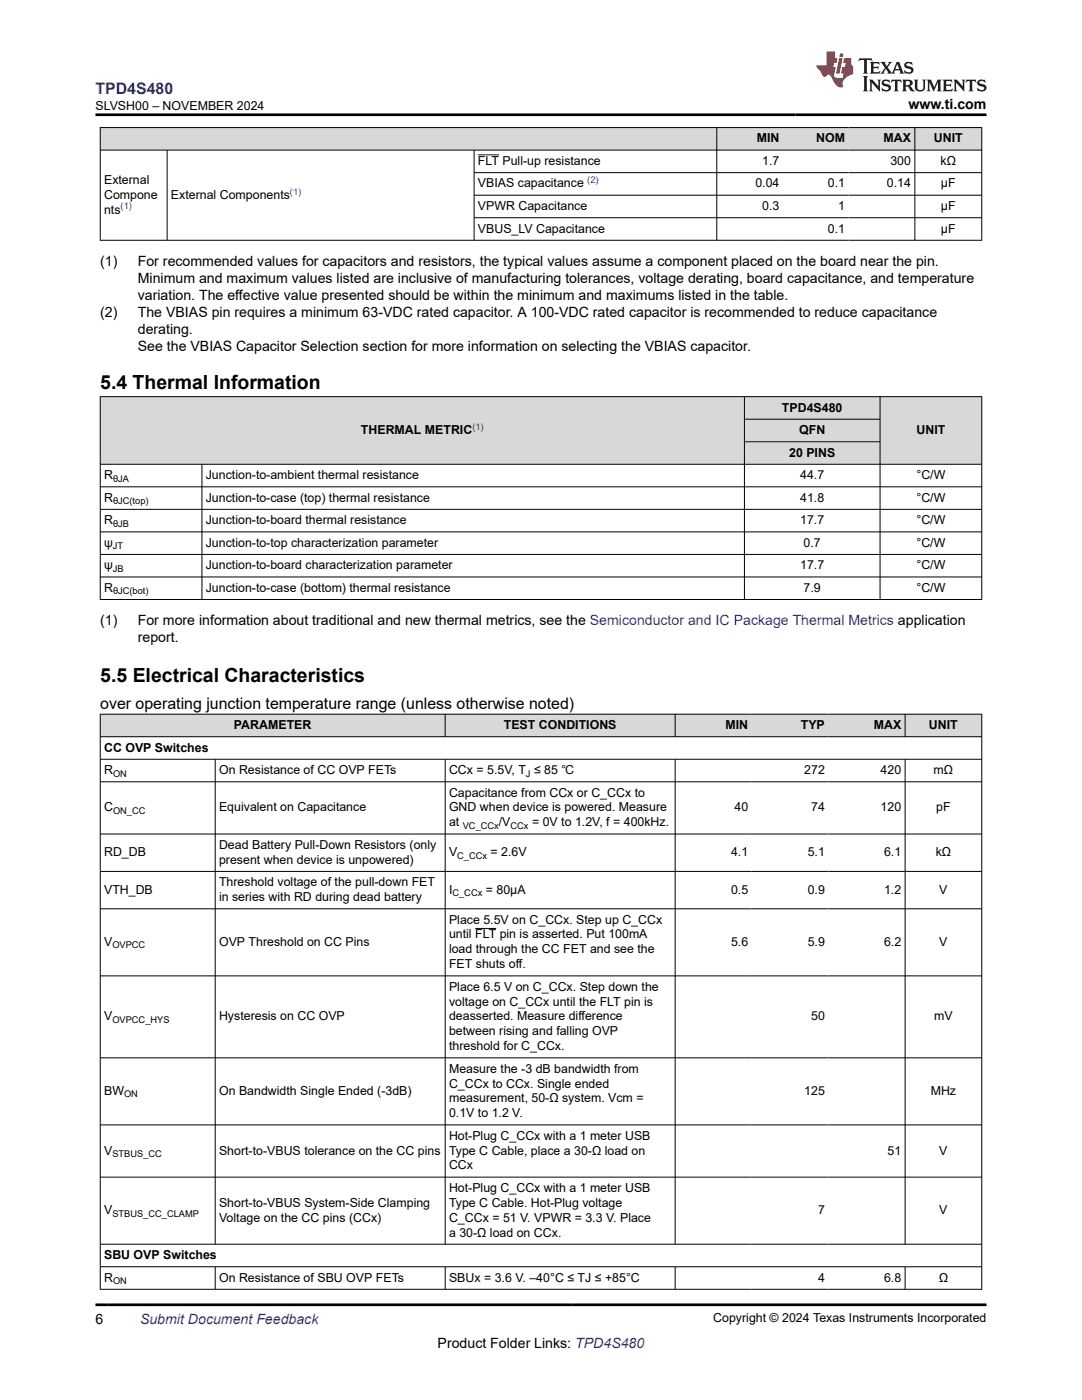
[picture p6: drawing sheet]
<svg xmlns="http://www.w3.org/2000/svg" width="216mm" height="279mm" viewBox="0 0 216 279" stroke-linecap="round" stroke-linejoin="round" font-family="sans-serif">
<defs><g id="words">
<g font-size="3.9">
<text x="20" y="77.5">5.4 Thermal Information</text>
<text x="20" y="136">5.5 Electrical Characteristics</text>
</g>
<text font-size="3.2" fill="#00f" x="19.1" y="18.7">TPD4S480</text>
<text font-size="3.2" x="20" y="141.5">over operating junction temperature range (unless otherwise noted)</text>
<g font-size="2.8">
<text x="181.3" y="21.8">www.ti.com</text>
<text x="20" y="53.1">(1)</text>
<text x="27.5" y="53.1">For recommended values for capacitors and resistors, the typical values assume a component placed on the board near the pin.</text>
<text x="27.5" y="56.5">Minimum and maximum values listed are inclusive of manufacturing tolerances, voltage derating, board capacitance, and temperature</text>
<text x="27.5" y="59.9">variation. The effective value presented should be within the minimum and maximums listed in the table.</text>
<text x="20" y="63.3">(2)</text>
<text x="27.5" y="63.3">The VBIAS pin requires a minimum 63-VDC rated capacitor. A 100-VDC rated capacitor is recommended to reduce capacitance</text>
<text x="27.5" y="66.7">derating.</text>
<text x="27.5" y="70">See the VBIAS Capacitor Selection section for more information on selecting the VBIAS capacitor.</text>
<text x="20" y="124.8">(1)</text>
<text x="27.5" y="124.8">For more information about traditional and new thermal metrics, see the Semiconductor and IC Package Thermal Metrics application</text>
<text x="27.5" y="128.2">report.</text>
<text x="19.1" y="264.2">6</text>
<text x="87.3" y="269">Product Folder Links: TPD4S480</text>
</g>
<text font-size="2.8" fill="#00f" x="27.9" y="264.2">Submit Document Feedback</text>
<g font-size="2.5">
<text x="19.1" y="21.9">SLVSH00 – NOVEMBER 2024</text>
<text x="151" y="28.4">MIN</text>
<text x="162.9" y="28.4">NOM</text>
<text x="176.3" y="28.4">MAX</text>
<text x="186.3" y="28.4">UNIT</text>
<text x="95.4" y="32.9">FLT Pull-up resistance</text>
<text x="152.1" y="32.9">1.7</text>
<text x="177.7" y="32.9">300</text>
<text x="187.7" y="32.9">kΩ</text>
<text x="20.8" y="36.7">External</text>
<text x="20.8" y="39.7">Compone</text>
<text x="34.1" y="39.7">External Components</text>
<text x="95.4" y="37.4">VBIAS capacitance</text>
<text x="95.4" y="41.9">VPWR Capacitance</text>
<text x="150.7" y="37.4">0.04</text>
<text x="152.1" y="41.9">0.3</text>
<text x="165.2" y="37.4">0.1</text>
<text x="167.3" y="41.9">1</text>
<text x="177" y="37.4">0.14</text>
<text x="187.8" y="37.4">µF</text>
<text x="187.8" y="41.9">µF</text>
<text x="20.8" y="42.6">nts</text>
<text x="95.4" y="46.4">VBUS_LV Capacitance</text>
<text x="165.2" y="46.4">0.1</text>
<text x="187.8" y="46.4">µF</text>
<text x="156" y="82.1">TPD4S480</text>
<text x="72" y="86.6">THERMAL METRIC</text>
<text x="159.5" y="86.6">QFN</text>
<text x="182.9" y="86.6">UNIT</text>
<text x="20.8" y="95.6">R</text>
<text x="41.1" y="95.6">Junction-to-ambient thermal resistance</text>
<text x="157.5" y="91.1">20 PINS</text>
<text x="159.7" y="95.6">44.7</text>
<text x="182.9" y="95.6">°C/W</text>
<text x="20.8" y="100.1">R</text>
<text x="41.1" y="100.1">Junction-to-case (top) thermal resistance</text>
<text x="159.7" y="100.1">41.8</text>
<text x="182.9" y="100.1">°C/W</text>
<text x="20.8" y="104.6">R</text>
<text x="41.1" y="104.6">Junction-to-board thermal resistance</text>
<text x="159.7" y="104.6">17.7</text>
<text x="182.9" y="104.6">°C/W</text>
<text x="20.8" y="109.1">ψ</text>
<text x="20.8" y="113.6">ψ</text>
<text x="41.1" y="109.1">Junction-to-top characterization parameter</text>
<text x="41.1" y="113.6">Junction-to-board characterization parameter</text>
<text x="159.7" y="113.6">17.7</text>
<text x="160.4" y="109.1">0.7</text>
<text x="182.9" y="109.1">°C/W</text>
<text x="182.9" y="113.6">°C/W</text>
<text x="20.8" y="118.1">R</text>
<text x="41.1" y="118.1">Junction-to-case (bottom) thermal resistance</text>
<text x="160.4" y="118.1">7.9</text>
<text x="182.9" y="118.1">°C/W</text>
<text x="20.8" y="150">CC OVP Switches</text>
<text x="46.7" y="145.5">PARAMETER</text>
<text x="100.5" y="145.5">TEST CONDITIONS</text>
<text x="144.8" y="145.5">MIN</text>
<text x="159.8" y="145.5">TYP</text>
<text x="174.3" y="145.5">MAX</text>
<text x="185.4" y="145.5">UNIT</text>
<text x="20.8" y="154.5">R</text>
<text x="43.7" y="154.5">On Resistance of CC OVP FETs</text>
<text x="89.6" y="154.5">CCx = 5.5V, T ≤ 85 ℃</text>
<text x="160.5" y="154.5">272</text>
<text x="175.7" y="154.5">420</text>
<text x="186.3" y="154.5">mΩ</text>
<text x="20.8" y="161.9">C</text>
<text x="43.7" y="161.9">Equivalent on Capacitance</text>
<text x="89.6" y="159">Capacitance from CCx or C_CCx to</text>
<text x="89.6" y="161.9">GND when device is powered. Measure</text>
<text x="146.6" y="161.9">40</text>
<text x="161.9" y="161.9">74</text>
<text x="175.7" y="161.9">120</text>
<text x="186.8" y="161.9">pF</text>
<text x="89.6" y="164.9">at</text>
<text x="99.5" y="164.9">/V</text>
<text x="106.2" y="164.9">= 0V to 1.2V, f = 400kHz.</text>
<text x="20.8" y="170.9">RD_DB</text>
<text x="43.7" y="169.4">Dead Battery Pull-Down Resistors (only</text>
<text x="43.7" y="172.4">present when device is unpowered)</text>
<text x="89.6" y="170.9">V</text>
<text x="97.9" y="170.9">= 2.6V</text>
<text x="145.9" y="170.9">4.1</text>
<text x="161.2" y="170.9">5.1</text>
<text x="176.4" y="170.9">6.1</text>
<text x="186.7" y="170.9">kΩ</text>
<text x="20.8" y="178.4">VTH_DB</text>
<text x="43.7" y="176.9">Threshold voltage of the pull-down FET</text>
<text x="43.7" y="179.8">in series with RD during dead battery</text>
<text x="89.6" y="178.4">I</text>
<text x="96.9" y="178.4">= 80μA</text>
<text x="145.9" y="178.4">0.5</text>
<text x="161.2" y="178.4">0.9</text>
<text x="176.4" y="178.4">1.2</text>
<text x="187.4" y="178.4">V</text>
<text x="89.6" y="184.3">Place 5.5V on C_CCx. Step up C_CCx</text>
<text x="20.8" y="188.8">V</text>
<text x="43.7" y="188.8">OVP Threshold on CC Pins</text>
<text x="89.6" y="187.3">until FLT pin is asserted. Put 100mA</text>
<text x="89.6" y="190.3">load through the CC FET and see the</text>
<text x="145.9" y="188.8">5.6</text>
<text x="161.2" y="188.8">5.9</text>
<text x="176.4" y="188.8">6.2</text>
<text x="187.4" y="188.8">V</text>
<text x="89.6" y="193.2">FET shuts off.</text>
<text x="89.6" y="197.7">Place 6.5 V on C_CCx. Step down the</text>
<text x="20.8" y="203.6">V</text>
<text x="43.7" y="203.6">Hysteresis on CC OVP</text>
<text x="89.6" y="200.7">voltage on C_CCx until the FLT pin is</text>
<text x="89.6" y="203.6">deasserted. Measure difference</text>
<text x="161.9" y="203.6">50</text>
<text x="186.4" y="203.6">mV</text>
<text x="89.6" y="206.6">between rising and falling OVP</text>
<text x="89.6" y="209.6">threshold for C_CCx.</text>
<text x="89.6" y="214.1">Measure the -3 dB bandwidth from</text>
<text x="20.8" y="218.5">BW</text>
<text x="43.7" y="218.5">On Bandwidth Single Ended (-3dB)</text>
<text x="89.6" y="217">C_CCx to CCx. Single ended</text>
<text x="89.6" y="220">measurement, 50-Ω system. Vcm =</text>
<text x="160.5" y="218.5">125</text>
<text x="185.7" y="218.5">MHz</text>
<text x="89.6" y="223">0.1V to 1.2 V.</text>
<text x="89.6" y="227.5">Hot-Plug C_CCx with a 1 meter USB</text>
<text x="20.8" y="230.4">V</text>
<text x="43.7" y="230.4">Short-to-VBUS tolerance on the CC pins</text>
<text x="89.6" y="230.4">Type C Cable, place a 30-Ω load on</text>
<text x="89.6" y="233.4">CCx</text>
<text x="177.1" y="230.4">51</text>
<text x="187.4" y="230.4">V</text>
<text x="89.6" y="237.9">Hot-Plug C_CCx with a 1 meter USB</text>
<text x="20.8" y="242.3">V</text>
<text x="43.7" y="240.8">Short-to-VBUS System-Side Clamping</text>
<text x="43.7" y="243.8">Voltage on the CC pins (CCx)</text>
<text x="89.6" y="240.8">Type C Cable. Hot-Plug voltage</text>
<text x="89.6" y="243.8">C_CCx = 51 V. VPWR = 3.3 V. Place</text>
<text x="163.2" y="242.3">7</text>
<text x="187.4" y="242.3">V</text>
<text x="20.8" y="251.3">SBU OVP Switches</text>
<text x="89.6" y="246.8">a 30-Ω load on CCx.</text>
<text x="20.8" y="255.8">R</text>
<text x="43.7" y="255.8">On Resistance of SBU OVP FETs</text>
<text x="89.6" y="255.8">SBUx = 3.6 V. –40°C ≤ TJ ≤ +85°C</text>
<text x="163.2" y="255.8">4</text>
<text x="176.4" y="255.8">6.8</text>
<text x="187.3" y="255.8">Ω</text>
<text x="142.3" y="263.9">Copyright © 2024 Texas Instruments Incorporated</text>
</g>
<g font-size="1.9" fill="#00f">
<text x="24.1" y="41.8">(1)</text>
<text x="57.9" y="38.8">(1)</text>
<text x="117.2" y="36.6">(2)</text>
<text x="94.3" y="85.8">(1)</text>
</g>
<g font-size="1.9">
<text x="22.6" y="96.1">θJA</text>
<text x="22.6" y="100.6">θJC(top)</text>
<text x="22.6" y="105.1">θJB</text>
<text x="22.5" y="109.6">JT</text>
<text x="22.5" y="114.1">JB</text>
<text x="22.6" y="118.6">θJC(bot)</text>
<text x="22.6" y="155">ON</text>
<text x="104.9" y="155">J</text>
<text x="22.6" y="162.4">ON_CC</text>
<text x="92.3" y="165.4">VC_CCx</text>
<text x="101.9" y="165.4">CCx</text>
<text x="91.2" y="171.4">C_CCx</text>
<text x="90.3" y="178.8">C_CCx</text>
<text x="22.4" y="189.3">OVPCC</text>
<text x="22.4" y="204.1">OVPCC_HYS</text>
<text x="24.7" y="219">ON</text>
<text x="22.4" y="230.9">STBUS_CC</text>
<text x="22.4" y="242.8">STBUS_CC_CLAMP</text>
<text x="22.6" y="256.3">ON</text>
</g>
</g></defs>
<g fill="#d8d8d8">
<path d="M20 25.5h175.9v4.5h-175.9z" fill-rule="evenodd"/>
<path d="M20.1 25.5h122.9v4.4h-122.9z" fill-rule="evenodd"/>
<path d="M143.1 25.5h13.1v4.4h-13.1z" fill-rule="evenodd"/>
<path d="M156.2 25.5h13.1v4.4h-13.1z" fill-rule="evenodd"/>
<path d="M169.3 25.5h13.2v4.4h-13.2z" fill-rule="evenodd"/>
<path d="M182.6 25.5h13.2v4.4h-13.2z" fill-rule="evenodd"/>
</g>
<g fill="none" stroke="#000" stroke-width=".2">
<path d="M19.9 25.5h176.1M19.9 30h176.1M20 25.4v22.6M33.3 30v18M94.6 30v18M94.6 34.5h101.4M94.6 39h101.4M95.4 30.9h4.2M143 25.4v22.6M182.6 25.4v22.6M195.9 25.4v22.6M94.6 43.5h101.4"/>
<path d="M196 48h-176.1"/>
</g>
<g fill="#d8d8d8">
<path d="M20 79.2h175.9v4.5h-175.9z" fill-rule="evenodd"/>
<path d="M20.1 79.2h128.4v13.4h-128.4z" fill-rule="evenodd"/>
<path d="M148.6 79.2h26.9v4.4h-26.9z" fill-rule="evenodd"/>
<path d="M175.7 79.2h20.1v13.4h-20.1z" fill-rule="evenodd"/>
<path d="M148.6 83.7h26.9v4.4h-26.9z" fill-rule="evenodd"/>
<path d="M148.6 88.2h26.9v4.4h-26.9z" fill-rule="evenodd"/>
</g>
<g fill="none" stroke="#000" stroke-width=".2">
<path d="M19.9 79.2h176.1M20 79.1v40.6M148.5 79.1v40.6M175.6 79.1v40.6M195.9 79.1v40.6M19.9 92.7h176.1M19.9 97.2h176.1M40.3 92.7v27M148.5 83.7h27.2M148.5 88.2h27.2M19.9 101.7h176.1M19.9 106.2h176.1"/>
<path d="M19.9 110.6h176.1M19.9 115.1h176.1M19.9 119.6h176.1"/>
</g>
<g fill="#d8d8d8">
<path d="M20 142.5h175.9v4.5h-175.9z" fill-rule="evenodd"/>
<path d="M20.1 142.6h68.7v4.4h-68.7z" fill-rule="evenodd"/>
<path d="M88.9 142.6h45.8v4.4h-45.8z" fill-rule="evenodd"/>
<path d="M134.8 142.6h15.2v4.4h-15.2z" fill-rule="evenodd"/>
<path d="M150 142.6h15.3v4.4h-15.3z" fill-rule="evenodd"/>
<path d="M165.3 142.6h15.2v4.4h-15.2z" fill-rule="evenodd"/>
<path d="M180.7 142.6h15.1v4.4h-15.1z" fill-rule="evenodd"/>
</g>
<g fill="none" stroke="#000" stroke-width=".2">
<path d="M19.9 142.5h176.1M19.9 147h176.1M19.9 151.5h176.1M19.9 156h176.1M20 142.5v114.9M42.9 151.5v96.9M88.8 142.5v4.6M88.8 151.5v96.9M134.7 142.5v4.6M134.7 151.5v96.9M180.6 142.5v4.6M180.6 151.5v96.9"/>
<path d="M195.9 142.5v114.9M19.9 166.4h176.1M19.9 173.9h176.1M19.9 181.4h176.1M19.9 194.8h176.1M94.8 185.3h4.2M19.9 211.1h176.1M19.9 224.5h176.1M19.9 234.9h176.1M19.9 248.3h176.1M19.9 252.8h176.1M19.9 257.3h176.1"/>
<path d="M42.9 252.8v4.6M88.8 252.8v4.6M134.7 252.8v4.6M180.6 252.8v4.6"/>
</g>
<path d="M171.5 11.6l-.2 .6 .5-.2h.6v.1v2.2l-.2 .4h1l-.2-.4v-2.2v-.1h.5l.6 .2-.2-.6zM173.6 12.4l.2 .3v1.6l-.2 .4h1.9l.1-.6a1.08 1.08 0 0 1-1.3 .2v-.7h.6l.4 .2v-.7l-.4 .2h-.6v-.5l.2-.2a1 1 0 0 1 1 .3l-.1-.5zM175.7 12.4l.9 1.1-1 1.2h.9l-.2-.2 .5-.8 .4 .8-.2 .2h1.6l-.2-.2 .2-.5h.9l.1 .5-.1 .2h.9l-.2-.4-.8-1.9h-.5l-.9 2.1-.9-1.1 .9-1h-.8l.2 .2-.4 .6-.4-.6 .2-.2zM179 12.8l.4 1h-.7zM180.7 12.5a.65 .65 0 0 0-.2 .7 .65 .65 0 0 0 .6 .5l.6 .1 .1 .3a.79 .79 0 0 1-.7 .4 .79 .79 0 0 1-.7-.5l.1 .7 .2-.1a.93 .93 0 0 0 1.1 0 .93 .93 0 0 0 .4-.9 1.46 1.46 0 0 0-1.2-.6l-.1-.3a1.09 1.09 0 0 1 1.2 .2l-.2-.6-.1 .1-.5-.2zM172.2 15.2l.2 .4v2.2l-.2 .4h1l-.2-.4v-2.2l.2-.4zM173.4 15.9l.2 .4v1.5l-.2 .4h.8l-.3-.4 .1-1.3 1.6 1.8v-2l.2-.4h-.7l.1 .2 .1 1.1-1.2-1.3zM176.2 16a.65 .65 0 0 0-.2 .8 .65 .65 0 0 0 .6 .4l.6 .2 .1 .2a.79 .79 0 0 1-.7 .4 .79 .79 0 0 1-.7-.5l.1 .7 .2-.1a.93 .93 0 0 0 1.1 .1 .93 .93 0 0 0 .4-1 1.46 1.46 0 0 0-1.2-.5l-.1-.4a1.09 1.09 0 0 1 1.2 .2l-.1-.6-.2 .1-.5-.1zM177.9 15.9l-.1 .6a.63 .63 0 0 1 .8-.3v1.6l-.3 .4h1l-.2-.4v-1.6a.66 .66 0 0 1 .8 .3l-.1-.6zM180 15.9l.2 .4v1.5l-.2 .4h1l-.2-.2-.1-.7h.5l.1 .2a.79 .79 0 0 0 1.2 .6l-1-.9a.61 .61 0 0 0 .6-.6 .61 .61 0 0 0-.5-.7zM180.8 16.2h.1a.47 .47 0 0 1 .5 .1 .47 .47 0 0 1 .1 .5l-.1 .1-.7 .1zM182.3 15.9l.2 .2a2.27 2.27 0 0 0 .4 2 1.04 1.04 0 0 0 1.7-.7v-1.3l.2-.2h-.8l.2 .4v1.1a.6 .6 0 0 1-.6 .6 .6 .6 0 0 1-.6-.6v-1.1l.3-.4zM184.9 15.9l.2 .4v1.5l-.2 .4h.8l-.3-.4v-1.4l.9 1.9 .9-1.9v1.4l-.3 .4h1l-.2-.4v-1.5l.2-.4h-.8l-.7 1.5-.6-1.5zM188.1 15.9l.2 .4v1.5l-.2 .4h1.9l.1-.6a1.09 1.09 0 0 1-1.3 .2v-.7h.6l.4 .2v-.6l-.4 .2h-.6v-.6l.2-.1a1.01 1.01 0 0 1 1 .3l-.1-.6zM190.2 15.9l.3 .4v1.5l-.3 .4h.8l-.2-.4v-1.3l1.6 1.8v-2l.2-.4h-.7l.2 .2v1.1l-1.2-1.3zM192.8 15.9l-.1 .6a.63 .63 0 0 1 .8-.3v1.6l-.3 .4h1l-.2-.4v-1.6a.66 .66 0 0 1 .8 .3l-.1-.6zM195.2 16a.65 .65 0 0 0-.2 .8 .65 .65 0 0 0 .6 .4l.6 .2 .2 .2a.79 .79 0 0 1-.7 .4 .79 .79 0 0 1-.7-.5l.1 .7 .2-.1a.93 .93 0 0 0 1 .1 .93 .93 0 0 0 .5-1 1.46 1.46 0 0 0-1.3-.5v-.4a1.09 1.09 0 0 1 1.2 .2l-.2-.6-.2 .1-.5-.1z" fill="#231f20"/>
<path d="M164.9 10.3v2.7h-2l.1 .4 .8 1a.95 .95 0 0 0 1 .9 .59 .59 0 0 1 .5-.4 .59 .59 0 0 1 .5 .3l.4 .8a1.59 1.59 0 0 0 2.1 1.4 1.61 1.61 0 0 1 1-2.3l1-.3-.1-1.5a1.59 1.59 0 0 1-.3-1.7h-1.5l-.2 .9h.6l-.2 .9h-.5l-.2 .9v.3l.4 .1-.1 .9h-.7a.73 .73 0 0 1-1-.7l.3-1.5h-.5l.1-.9h.5l.2-.9h-.5v-1.3zM167.4 11.6l-.6 3.1h.7l.6-3.1zM167.6 10.7l-.1 .6h.7l.1-.6z" fill="#ed1c24"/>
<path d="M19.1 22.9h177.8M19.1 260.4h177.8" fill="none" stroke="#000" stroke-width=".53"/>
<use href="#words"/>
</svg>
